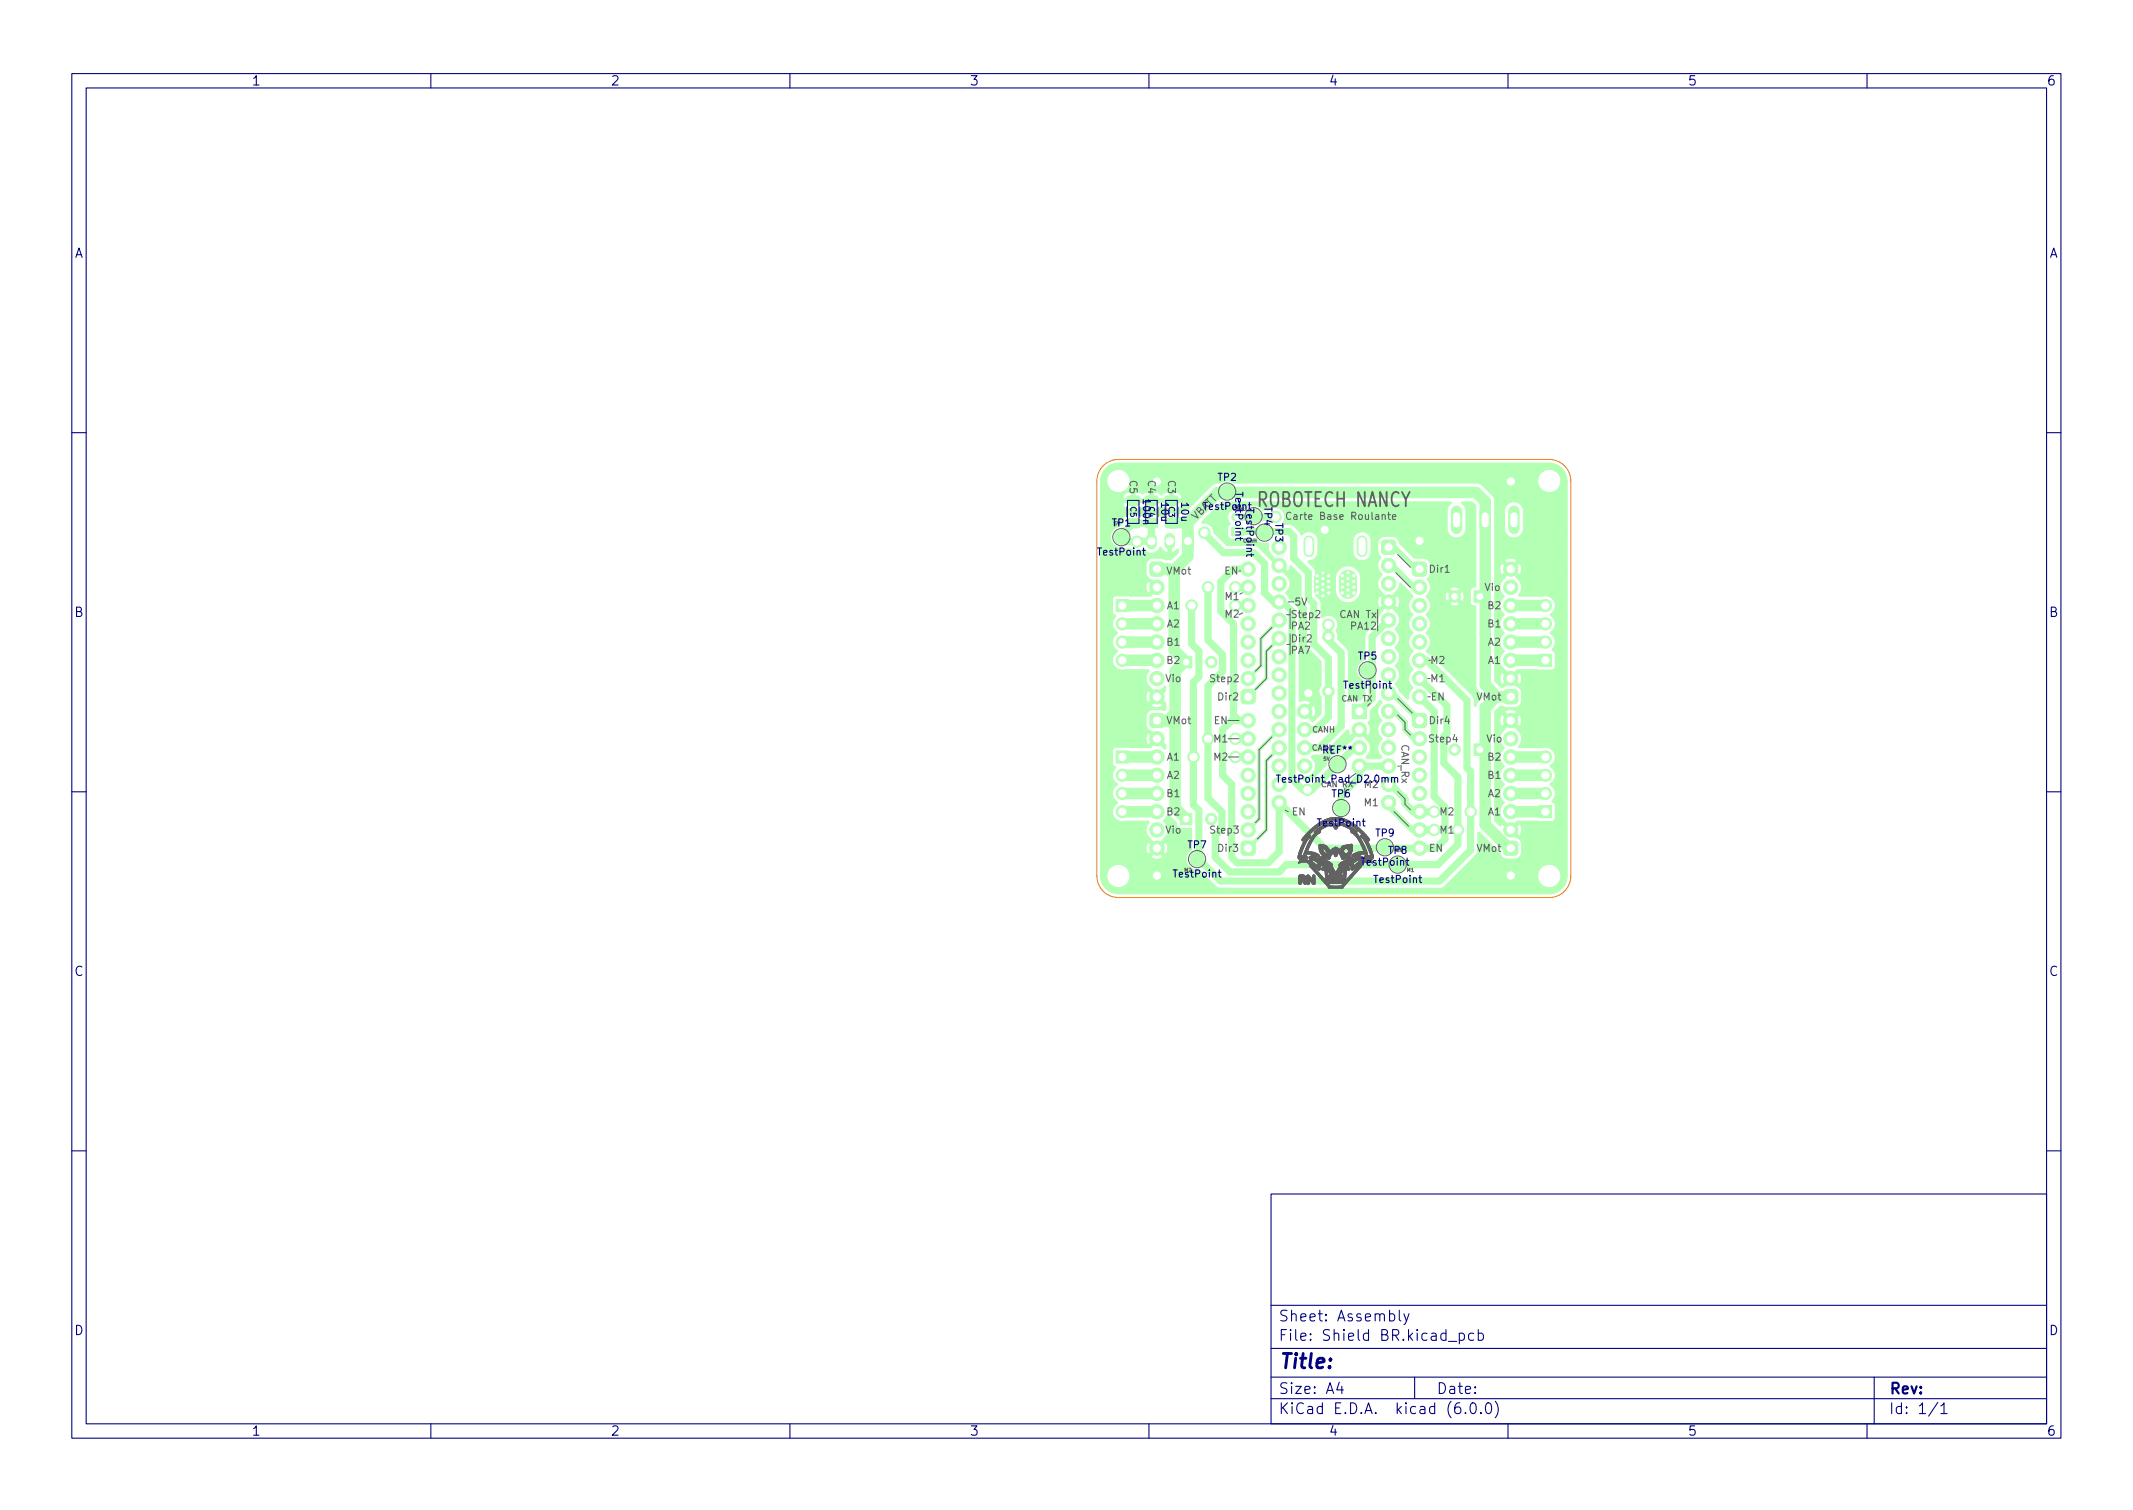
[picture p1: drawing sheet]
<svg xmlns="http://www.w3.org/2000/svg" width="297mm" height="210mm" viewBox="0 0 297 210" stroke-linecap="round" stroke-linejoin="round" font-family="sans-serif">
<defs><g id="words">
<text font-size="2.8" fill="#626262" x="175.1" y="70.6">ROBOTECH NANCY</text>
<text font-size="2.8" fill="#000080" x="178" y="190.6">Title:</text>
<g font-size="2.1" fill="#000080">
<text x="178" y="184">Sheet: Assembly</text>
<text x="178" y="186.7">File: Shield BR.kicad_pcb</text>
<text x="178" y="196.9">KiCad E.D.A. kicad (6.0.0)</text>
<text x="178" y="194.1">Size: A4</text>
<text x="200" y="194.1">Date:</text>
<text x="263" y="194.1">Rev:</text>
<text x="263" y="196.9">Id: 1/1</text>
</g>
<g font-size="1.8" fill="#000080">
<text x="35" y="11.9">1</text>
<text x="85" y="11.9">2</text>
<text x="135" y="11.9">3</text>
<text x="185" y="11.9">4</text>
<text x="235" y="11.9">5</text>
<text x="285" y="11.9">6</text>
<text x="10.3" y="35.9">A</text>
<text x="285.3" y="35.9">A</text>
<text x="10.3" y="85.9">B</text>
<text x="285.3" y="85.9">B</text>
<text x="10.3" y="135.9">C</text>
<text x="285.3" y="135.9">C</text>
<text x="10.3" y="185.9">D</text>
<text x="285.3" y="185.9">D</text>
<text x="35" y="199.9">1</text>
<text x="85" y="199.9">2</text>
<text x="135" y="199.9">3</text>
<text x="185" y="199.9">4</text>
<text x="235" y="199.9">5</text>
<text x="285" y="199.9">6</text>
</g>
<g font-size="1.4" fill="#626262">
<text x="157.3" y="66.9" transform="rotate(90 157.3 66.9)">C5</text>
<text x="159.9" y="66.9" transform="rotate(90 159.9 66.9)">C4</text>
<text x="162.6" y="66.9" transform="rotate(90 162.6 66.9)">C3</text>
<text x="166.4" y="72.6" transform="rotate(-45 166.4 72.6)">VBATT</text>
<text x="180" y="72.4">Carte Base Roulante</text>
<text x="162.5" y="80">VMot</text>
<text x="170.5" y="80">EN</text>
<text x="170.6" y="83.6">M1</text>
<text x="199.1" y="79.7">Dir1</text>
<text x="206.8" y="82.3">Vio</text>
<text x="162.5" y="89.9">B1</text>
<text x="162.5" y="84.8">A1</text>
<text x="162.5" y="87.4">A2</text>
<text x="170.6" y="86">M2</text>
<text x="179.7" y="89.4">Dir2</text>
<text x="179.7" y="86">Step2</text>
<text x="179.7" y="87.7">PA2</text>
<text x="180.2" y="84.3">5V</text>
<text x="186.8" y="86">CAN Tx</text>
<text x="188.4" y="87.7">PA12</text>
<text x="207.2" y="89.9">A2</text>
<text x="207.2" y="87.4">B1</text>
<text x="207.2" y="84.8">B2</text>
<text x="162.3" y="95">Vio</text>
<text x="162.5" y="92.4">B2</text>
<text x="168.6" y="95">Step2</text>
<text x="179.7" y="91">PA7</text>
<text x="199.3" y="92.4">M2</text>
<text x="199.3" y="95">M1</text>
<text x="207.2" y="92.4">A1</text>
<text x="162.5" y="100.8">VMot</text>
<text x="169" y="100.8">EN</text>
<text x="169.7" y="97.5">Dir2</text>
<text x="199.1" y="100.8">Dir4</text>
<text x="199.3" y="97.5">EN</text>
<text x="205.6" y="97.5">VMot</text>
<text x="162.5" y="105.9">A1</text>
<text x="169" y="105.9">M2</text>
<text x="169" y="103.4">M1</text>
<text x="195.2" y="103.6" transform="rotate(90 195.2 103.6)">CAN_Rx</text>
<text x="199.1" y="103.4">Step4</text>
<text x="207" y="103.4">Vio</text>
<text x="207.2" y="105.9">B2</text>
<text x="162.5" y="111">B1</text>
<text x="162.5" y="108.4">A2</text>
<text x="162.5" y="113.5">B2</text>
<text x="180" y="113.5">EN</text>
<text x="190.2" y="112.3">M1</text>
<text x="200.5" y="113.5">M2</text>
<text x="207.2" y="111">A2</text>
<text x="207.2" y="108.4">B1</text>
<text x="207.2" y="113.5">A1</text>
<text x="162.3" y="116.1">Vio</text>
<text x="168.6" y="116.1">Step3</text>
<text x="169.7" y="118.6">Dir3</text>
<text x="199" y="118.6">EN</text>
<text x="200.5" y="116.1">M1</text>
<text x="205.6" y="118.6">VMot</text>
</g>
<g font-size="1.4" fill="#000080">
<text x="159.2" y="69.7" transform="rotate(90 159.2 69.7)">100n</text>
<text x="161.7" y="70.1" transform="rotate(90 161.7 70.1)">10u</text>
<text x="164.5" y="70.1" transform="rotate(90 164.5 70.1)">10u</text>
<text x="167.7" y="71">TestPoint</text>
<text x="169.6" y="66.9">TP2</text>
<text x="172" y="68.7" transform="rotate(90 172 68.7)">TestPoint</text>
<text x="173.5" y="71" transform="rotate(90 173.5 71)">TestPoint</text>
<text x="176.1" y="70.6" transform="rotate(90 176.1 70.6)">TP4</text>
<text x="153" y="77.3">TestPoint</text>
<text x="154.9" y="73.3">TP1</text>
<text x="177.6" y="72.9" transform="rotate(90 177.6 72.9)">TP3</text>
<text x="187.3" y="95.9">TestPoint</text>
<text x="189.2" y="91.8">TP5</text>
<text x="184.3" y="104.9">REF**</text>
<text x="178.3" y="109">TestPoint_Pad_D2.0mm</text>
<text x="185.5" y="111">TP6</text>
<text x="190.2" y="109.7">M2</text>
<text x="165.4" y="118.1">TP7</text>
<text x="183.6" y="115.1">TestPoint</text>
<text x="191.6" y="116.5">TP9</text>
<text x="193.4" y="118.9">TP8</text>
<text x="163.5" y="122.2">TestPoint</text>
<text x="189.7" y="120.5">TestPoint</text>
<text x="191.5" y="122.9">TestPoint</text>
</g>
<g font-size="1.1" fill="#000080">
<text x="157.4" y="70.6" transform="rotate(90 157.4 70.6)">C5</text>
<text x="160" y="70.6" transform="rotate(90 160 70.6)">C4</text>
<text x="162.7" y="70.6" transform="rotate(90 162.7 70.6)">C3</text>
<text x="182.7" y="104.5">CANL</text>
<text x="184.3" y="109.6">CAN RX</text>
</g>
<g font-size="1.1" fill="#626262">
<text x="182.8" y="102">CANH</text>
<text x="187.1" y="97.7">CAN TX</text>
</g>
<g font-size=".7" fill="#000080">
<text x="171.7" y="71.1">CanL</text>
<text x="173.2" y="75.6">CanH</text>
</g>
<g font-size=".7" fill="#626262">
<text x="155.1" y="73.1">5V</text>
<text x="184.3" y="105.9">5V</text>
<text x="194.4" y="118.6">EN</text>
<text x="164.9" y="121.4">M2</text>
<text x="195.9" y="121.4">M1</text>
</g>
</g></defs>
<g fill="#b3ffb3" stroke="#b3ffb3" stroke-width=".14">
<path d="M164.4 91.4h1.6v1.6h-1.6z"/>
<path d="M164.4 113.2h1.6v1.6h-1.6z"/>
<path d="M205.3 103.6h1.6v1.6h-1.6z"/>
<path d="M205.3 82.3h1.6v1.6h-1.6z"/>
<path d="M192.5 75.3l.4-.1h1l.3 .1 .2 .4v1l-.2 .3-.3 .2h-1l-.4-.2-.1-.3v-1z"/>
<path d="M214.4 91.1h1.7v1.7h-1.7z"/>
<path d="M155.4 83.5h1.7v1.7h-1.7z"/>
<path d="M155.4 104.6h1.7v1.7h-1.7z"/>
<path d="M214.4 112.2h1.7v1.7h-1.7z"/>
<path d="M209.5 96.2l.4-.2h1l.3 .2 .2 .3v1l-.2 .4-.3 .1h-1l-.4-.1-.1-.4v-1z"/>
<path d="M196.8 78.4l.4-.2h1l.3 .2 .2 .3v1l-.2 .4-.3 .1h-1l-.4-.1-.1-.4v-1z"/>
<path d="M160.3 78.4l.3-.2h1l.4 .2 .1 .3v1l-.1 .4-.4 .1h-1l-.3-.1-.2-.4v-1z"/>
<path d="M173 96.2l.3-.2h1l.4 .2 .1 .3v1l-.1 .4-.4 .1h-1l-.3-.1-.2-.4v-1z"/>
<path d="M160.3 99.5l.3-.2h1l.4 .2 .1 .3v1l-.1 .4-.4 .1h-1l-.3-.1-.2-.4v-1z"/>
<path d="M173 117.3l.3-.2h1l.4 .2 .1 .3v1l-.1 .4-.4 .1h-1l-.3-.1-.2-.4v-1z"/>
<path d="M209.5 117.3l.4-.2h1l.3 .2 .2 .3v1l-.2 .4-.3 .1h-1l-.4-.1-.1-.4v-1z"/>
<path d="M196.8 99.5l.4-.2h1l.3 .2 .2 .3v1l-.2 .4-.3 .1h-1l-.4-.1-.1-.4v-1z"/>
<path d="M164.7 74.2h1.5v2.3h-1.5z"/>
<path d="M171.5 73.5l1.6-.1 .1 .3v.8l-.2 .1h-1.4l-.1-.2z"/>
<path d="M188.3 98.1h2v2h-2z"/>
<path d="M159.5 72.3l.2-.1 1.5 .1 .1 .1-.1 1-.2 .1-1.5-.1v-.1z"/>
<path d="M159.5 69.1h.2h1.5l.1 .2-.1 1-.2 .1-1.5-.1v-.2z"/>
<path d="M157 72.3l.2-.1 1.4 .1 .1 .1-.1 1-.1 .1-1.5-.1-.1-.1z"/>
<path d="M157 69.1h.2h1.4l.1 .2-.1 1-.1 .1-1.5-.1-.1-.2z"/>
<path d="M162.3 72.3l.2-.1 1.5 .1v.1v1l-.2 .1-1.5-.1-.1-.1z"/>
<path d="M162.3 69.1h.2h1.5v.2v1l-.2 .1-1.5-.1-.1-.2z"/>
<path d="M153.9 65.3a2.48 2.48 0 0 1 1.9-.8h60a2.48 2.48 0 0 1 2.4 2.5h-.8l-.1-.3a1.61 1.61 0 0 0-2.5-1 1.61 1.61 0 0 0 .2 2.7 1.61 1.61 0 0 0 2.4-1.4h.8v6.6h-6.1v-2.5a1.31 1.31 0 0 0-1.3-1.2 1.31 1.31 0 0 0-1.3 1.2l.1 2.9a1.31 1.31 0 0 0 1.4 .9 1.31 1.31 0 0 0 1.1-1.3h6.1v4.4h-7a1.46 1.46 0 0 0-1.7 0l.9 .9 .9-.9h6.9v1.2h-6.3l-.1-.4-.2-.4-.8 .8h-.8l-.8-.8a1.43 1.43 0 0 0 0 1.7l.8-.9h.8l.8 .9 .2-.4 .1-.5h6.3v10.2h-1.6a1.83 1.83 0 0 0-.7-1.3 1.45 1.45 0 0 0 .2-2.3l-.2-.1a.14 .14 0 0 1 0-.1 .14 .14 0 0 1 .1-.2 1.36 1.36 0 0 0 .4-1.7 1.36 1.36 0 0 0-1.5-.7h-3.3l-.1-.1a1.65 1.65 0 0 0-.3-2.4l-.8-.9-.9 .9a1.62 1.62 0 0 0 0 2.5 1.68 1.68 0 0 0-.3 2.2l.3 .4a1.56 1.56 0 0 0 0 2.5 1.68 1.68 0 0 0-.3 2.2l.3 .4a1.62 1.62 0 0 0 0 2.6l.9 .8 .9-.8 5-.1 .3-.4v-1.8l-.3-.4a.16 .16 0 0 1-.2 0 .16 .16 0 0 1 .1-.2l.3-.6 .1-.4h1.6v5.1h-6.3l-.1-.5-.2-.4-.8 .9h-.8l-.8-.9a1.45 1.45 0 0 0 0 1.7l.8-.8h.8l.8 .9 .2-.4 .1-.5h6.3v4.6h-6.9a1.45 1.45 0 0 0-1.8 0l.9 .9 .9-.9h6.9v1.2h-6.3l-.1-.4-.2-.4-.8 .8h-.8l-.8-.8a1.43 1.43 0 0 0 0 1.7l.8-.9h.8l.8 .9 .2-.4 .1-.5h6.3v10.2h-1.6l-.2-.7-.5-.5v-.1a1.43 1.43 0 0 0 0-2.5 1.43 1.43 0 0 0 0-2.5l-.6-.2-3.7 .1-.1-.1a1.56 1.56 0 0 0 0-2.2l-1.1-1.1-.9 1a1.53 1.53 0 0 0 0 2.4 1.68 1.68 0 0 0-.3 2.2l.3 .4a1.56 1.56 0 0 0 0 2.5 1.68 1.68 0 0 0-.3 2.2l.3 .4a1.61 1.61 0 0 0 0 2.5l.9 .9 .9-.9h5l.3-.3v-1.9l-.2-.3-.3-.2 .1-.1a1.43 1.43 0 0 0 .4-1h1.6v5.1h-6.3l-.1-.5-.2-.4-.8 .9 .8 .8 .2-.4 .1-.4h6.3v3.1h-6.3v-1.2l-.2-.5-.6-.4-1.9-1.9-.3 .3-.8-.8v-15.1l.9-.8 .8 .2h1.2a1.01 1.01 0 0 0 .9-.9v-1.2l-.1-.4-1.4-1.1-.7 .6-.6 .2-1-.9v-25.1l-.3-.7-1.6-1.6-.5-.1h-33.8l-.5-.3-.5-.1-13.5 .1a1.61 1.61 0 0 0-2.4-1.5 1.61 1.61 0 0 0-.2 2.8 1.61 1.61 0 0 0 2.5-1.1l.1-.2h13.2l-.6 .2-.7 .1-.4 .2-2 1.9h-2.3l-.2-.6-.5-.2-.5-.1v.9h-.5v-.8h-.6l-.4 .2a.16 .16 0 0 1-.2 .2 .16 .16 0 0 1-.1-.2l-.4-.2-.6-.1v.9h-.5v-.8h-.6l-.4 .2-.5-.2-.5-.1v.9h-.5v-.8l-.5-.1a.77 .77 0 0 0-.7 1l10.5-.1-.7 .8h-1.6l-.1-.2h-1.1v.9h-.5v-.9h-2.3v.9h-.5v-.9h-2v.9h-.5v-.9h-1.2a.77 .77 0 0 0 .7 .9h1.5l.5-.3 .5 .3h1.5l.2-.1 .4-.3 .6 .4h1.5l.6-.3 .2-.4h1.6l-1.4 1.3h-1.8l-.8 .2-.4 .4-.6-.4h-1.7a.75 .75 0 0 1-.9 0h-1.6a.75 .75 0 0 0-.6 .7v.5l-.5 .4-.4 .2a1.53 1.53 0 0 0-.8 1.7 1.53 1.53 0 0 0 1.6 1.1l1.2 .2a1.51 1.51 0 0 0 1.8-.1 1.3 1.3 0 0 0 2.3-.2h.1l.5 .6 .4 .2v-1.8l.5-.1v1.9l.4-.1 .5-.4h.1v.4l-1 1.1-.8-.1-.6-.2h-1.2a1.01 1.01 0 0 0-.9 .9v1.2a1.05 1.05 0 0 0 .8 1l1 1h-.7l-.8-.9a1.43 1.43 0 0 0 0 1.7l.8-.8h.7l-1.2 1.2h-5l-.3 .4v1.8l.2 .3 .3 .2v.2a1.45 1.45 0 0 0 .2 2.2 1.49 1.49 0 0 0 0 2.6 1.4 1.4 0 0 0-.6 1.7 1.4 1.4 0 0 0 1.7 .9h3.2l.1 .1a1.55 1.55 0 0 0 0 2.1l1.1 1.2 1.1-1.1 .1 .1v.4l-.8 .9h-.8l-.8-.8a1.43 1.43 0 0 0 0 1.7l.8-.9h.8l.8 .9v.4h-.3l-.9-.9-.9 .8a1.46 1.46 0 0 0 1.8 .1h.3v.4l-.2 .2-.4-.1h-1.2a1.01 1.01 0 0 0-.9 .9v1.2l.1 .4 .3 .3 .4 .2 1.1 1.1h-.8l-.8-.9a1.45 1.45 0 0 0 0 1.7l.8-.8h.8l.8 .8v.5v.1h-.2l-1-1.1-.9 .9h-5l-.3 .3v1.9l.2 .3 .3 .2v.2a1.45 1.45 0 0 0 .2 2.2 1.49 1.49 0 0 0 0 2.5 1.41 1.41 0 0 0-.6 1.7 1.41 1.41 0 0 0 1.5 1l3.4-.1 .1 .2a1.55 1.55 0 0 0 0 2.1l1.1 1.1 1.1-1.1a1.54 1.54 0 0 0-.2-2.3l.6-.8 .1-.1 1.1 1.1a.7 .7 0 0 0 .5 .8l1.6 .1v2.7h-3.3v-.5l-.3-.4-.8 .9h-.8l-.8-.9a1.45 1.45 0 0 0 0 1.8l.8-.9h.8l.8 .9 .2-.4 .1-.5h3.3v.2l-.4 .4-.3 .6h-3.2l-.9-.8-.9 .8a1.46 1.46 0 0 0 1.8 0l3.2 .1a1.51 1.51 0 0 0 1.7 1.7l1 .9h-10.5l-.1-.3a1.61 1.61 0 0 0-2.5-1 1.61 1.61 0 0 0 .2 2.7 1.61 1.61 0 0 0 2.4-1.4h10.5l1.5 1.5 .6 .2h30.7l.5-.3 4.4-4.5 .2-.6v-2.3l.2-.2 2.9 2.9 .3 .7 .6 .2h1.2a1.01 1.01 0 0 0 .9-.9h6.3v3.3h-.8a1.61 1.61 0 0 0-2.4-1.5 1.61 1.61 0 0 0-.2 2.8 1.61 1.61 0 0 0 2.5-1.1l.1-.2h.8a2.49 2.49 0 0 1-2.5 2.5h-60a2.49 2.49 0 0 1-2.4-2.6v-54.9l.1-.9z"/>
<path d="M182.6 105.3l.3-.2h1l.4-.1 3.3-3.3a.14 .14 0 0 1 .1-.1 .14 .14 0 0 1 .1 .2l.3 .7 1.2-1.2 1.2 1.2a1.52 1.52 0 0 0 0-1.9l.3-.4v-1.2l1.2-1.3a.15 .15 0 0 1 .1-.2 .15 .15 0 0 1 .2 .1l.2 .1a1.68 1.68 0 0 0-.4 2.2l.4 .5a1.56 1.56 0 0 0 0 2.4l-.1 .2a1.51 1.51 0 0 0-.3 2l.4 .4-.3 .3h-1.7l-.3-.3 .2-.2a1.51 1.51 0 0 0 .4-1.5l-.3-.5-1.2-1.2-3 2.9a1.51 1.51 0 0 0-1.6 1.5l-2.2 2.3h-.9l-.4-.3v-.2a1.59 1.59 0 0 0 1.9-2l-.5-.8z"/>
<path d="M167.4 72.7l2.8-2.8 .7 .1 .5-.1h30.6l.1 .2-.4 .4-.2 .6v2.5l.2 .6a1.31 1.31 0 0 0 1.4 .7 1.31 1.31 0 0 0 1-1.2v-2.7l-.1-.5-.5-.5 1.5-.1 .5 .5v11.2l-.6 .4h-1.6a1.24 1.24 0 0 0-1.4 0l.7 .7 .7-.7h1.6l-.1 1.1h-.9l-.2-.8-.8 .8h-.7l-.7-.8a1.26 1.26 0 0 0 0 1.5l.7-.7h.7l.8 .7 .2-.7h.9v1h-1.5l-.7-.7-.7 .7a1.22 1.22 0 0 0 1.4 .1l1.5-.1 .7 .4v11l.3 .6 .7 .9-.7 .7-.2 .5a.13 .13 0 0 1-.1 .2 .14 .14 0 0 1-.2-.2v-.9l-.3-.5-5.6-5.6-.6-.3-.2-.3a1.56 1.56 0 0 0 0-2.4 1.68 1.68 0 0 0 .3-2.2l-.3-.4a1.56 1.56 0 0 0 0-2.5 1.68 1.68 0 0 0 .3-2.2l-.1-.3 .4-.6v-1.4a1.02 1.02 0 0 0-.9-.9h-1.4l-2-2a1.05 1.05 0 0 0-.9-1h-1.2a1.01 1.01 0 0 0-.9 .9v1.3h-1v-1.7a1.26 1.26 0 0 0-1.2-1.1 1.26 1.26 0 0 0-1.3 1.2v1.6a1.26 1.26 0 0 0 1.3 1.2 1.26 1.26 0 0 0 1.2-1.2h1l.1 .3 .3 .3a1.79 1.79 0 0 0-.3 1.9l.5 .6a1.68 1.68 0 0 0-.4 2.2h.1h-2.7v-1.8a1.76 1.76 0 0 0-1.8-1.6 1.76 1.76 0 0 0-1.7 1.7v1.8a1.76 1.76 0 0 0 1.7 1.6 1.76 1.76 0 0 0 1.8-1.7h2.7l1.2 1.2 .8-.9a2.07 2.07 0 0 0 .8-1.3h.1l1.7 1.8-.5 .8h-1.4l-.1-.4-.2-.5-.9 .9h-.7l-.9-.9a1.45 1.45 0 0 0 .1 1.8l.8-.9h.7l.9 .9 .2-.4 .1-.5 1.3 .1a1.57 1.57 0 0 0 .6 1.7 1.68 1.68 0 0 0-.3 2.1l.3 .5a1.56 1.56 0 0 0 0 2.4 1.68 1.68 0 0 0-.3 2.2l.3 .4a1.68 1.68 0 0 0-.3 2.2l.3 .4a1.6 1.6 0 0 0-.6 1.4l-.1 .2-.1-.1-1.1-1.1-.6-1a1.56 1.56 0 0 0 0-2.5 1.68 1.68 0 0 0 .3-2.2l-.3-.3 .1-.2a1.54 1.54 0 0 0-.1-2.3 1.69 1.69 0 0 0 .4-2.1l-1.3-1.4-1.3 1.3-.2 .4-.1 .6-1.7 1.8v3.5l-.1 .1a1.54 1.54 0 0 0-1.1 1.5 1.54 1.54 0 0 0 1.2 1.4l-.1 2.1-.6 .6h-1.1l-.5 .2v-.1v-6.9l-.3-.5-1.2-1.2v-.6l-.3-.6a1.36 1.36 0 0 0-.1-1.8 1.36 1.36 0 0 0-1.9 0l-.1-2.1-.1-.4-.6-.7v-3.3l-.2-.3-.8-.9v-.2a1.31 1.31 0 0 0 1.3-1.2v-1.7a1.31 1.31 0 0 0-.9-1.1 1.31 1.31 0 0 0-1.4 .4l-.3-.6-.8-.7-.4-.2h-1l-.1-.1a1.33 1.33 0 0 0 0-1.8 1.33 1.33 0 0 0-1.8-.1h-1a1.6 1.6 0 0 0-2.5 0l-1.4-.1a1.14 1.14 0 0 0-.9 .8 1.14 1.14 0 0 0 .3 1.2l-.3 .6-.1 .9 .2 .4 .3 .3h1.6l.4-.1h1.4a1.8 1.8 0 0 0 1.8 .6 1.92 1.92 0 0 0 .7 1.9l2.1 2.1 .3-.8h.1l1.4 1.4v3.3l.2 .4 .5 .6 .1 5.4 .2 .5 1.8 1.7v3.4a1.38 1.38 0 0 0 0 1.6v2h-.8l-.1-.5-.2-.4-.8 .9 .8 .8 .2-.4 .1-.4h.8l-.1 .3-1.1 1.1-1.4-1.4 1.2-1.3a1.67 1.67 0 0 0-1.6-.1l-.1-.1v-12.7l-.2-.4-1.1-1.2-.6-.8a1.61 1.61 0 0 0 0-2.5l-3.9-3.9-.5-.2h-3.8l-1.7-1.7-.2-.7a1.41 1.41 0 0 0-1.5-.7z"/>
<circle cx="186.3" cy="106.4" r="1"/>
<circle cx="192.9" cy="118" r="1"/>
<circle cx="194.6" cy="120.4" r="1"/>
<circle cx="166.7" cy="119.6" r="1"/>
<circle cx="186.8" cy="112.5" r="1"/>
<circle cx="190.4" cy="93.3" r="1"/>
<circle cx="168.7" cy="92.2" r=".8"/>
<circle cx="168.7" cy="114" r=".8"/>
<circle cx="202.6" cy="104.4" r=".8"/>
<circle cx="202.6" cy="83.1" r=".8"/>
<circle cx="193.4" cy="78.7" r="1"/>
<circle cx="193.4" cy="81.3" r="1"/>
<circle cx="193.4" cy="83.8" r="1"/>
<circle cx="193.4" cy="86.4" r="1"/>
<circle cx="193.4" cy="88.9" r="1"/>
<circle cx="193.4" cy="91.4" r="1"/>
<circle cx="193.4" cy="94" r="1"/>
<circle cx="193.4" cy="96.5" r="1"/>
<circle cx="193.4" cy="99.1" r="1"/>
<circle cx="193.4" cy="101.6" r="1"/>
<circle cx="193.4" cy="104.1" r="1"/>
<circle cx="193.4" cy="106.7" r="1"/>
<circle cx="193.4" cy="109.2" r="1"/>
<circle cx="193.4" cy="111.8" r="1"/>
<circle cx="178.1" cy="76.2" r="1"/>
<circle cx="178.1" cy="78.7" r="1"/>
<circle cx="178.1" cy="81.3" r="1"/>
<circle cx="178.1" cy="83.8" r="1"/>
<circle cx="178.1" cy="86.4" r="1"/>
<circle cx="178.1" cy="88.9" r="1"/>
<circle cx="178.1" cy="91.4" r="1"/>
<circle cx="178.1" cy="94" r="1"/>
<circle cx="178.1" cy="96.5" r="1"/>
<circle cx="178.1" cy="99.1" r="1"/>
<circle cx="178.1" cy="101.6" r="1"/>
<circle cx="178.1" cy="104.1" r="1"/>
<circle cx="178.1" cy="106.7" r="1"/>
<circle cx="178.1" cy="109.2" r="1"/>
<circle cx="178.1" cy="111.8" r="1"/>
<circle cx="215.2" cy="89.4" r=".85"/>
<circle cx="215.2" cy="86.9" r=".85"/>
<circle cx="215.2" cy="84.3" r=".85"/>
<circle cx="156.3" cy="86.9" r=".85"/>
<circle cx="156.3" cy="89.4" r=".85"/>
<circle cx="156.3" cy="91.9" r=".85"/>
<circle cx="156.3" cy="107.9" r=".85"/>
<circle cx="156.3" cy="110.5" r=".85"/>
<circle cx="156.3" cy="113" r=".85"/>
<circle cx="215.2" cy="110.5" r=".85"/>
<circle cx="215.2" cy="107.9" r=".85"/>
<circle cx="215.2" cy="105.4" r=".85"/>
<circle cx="210.4" cy="79.2" r="1"/>
<circle cx="210.4" cy="81.8" r="1"/>
<circle cx="210.4" cy="84.3" r="1"/>
<circle cx="210.4" cy="86.9" r="1"/>
<circle cx="210.4" cy="89.4" r="1"/>
<circle cx="210.4" cy="91.9" r="1"/>
<circle cx="210.4" cy="94.5" r="1"/>
<circle cx="197.7" cy="81.8" r="1"/>
<circle cx="197.7" cy="84.3" r="1"/>
<circle cx="197.7" cy="86.9" r="1"/>
<circle cx="197.7" cy="89.4" r="1"/>
<circle cx="197.7" cy="91.9" r="1"/>
<circle cx="197.7" cy="94.5" r="1"/>
<circle cx="197.7" cy="97" r="1"/>
<circle cx="161.1" cy="97" r="1"/>
<circle cx="161.1" cy="94.5" r="1"/>
<circle cx="161.1" cy="91.9" r="1"/>
<circle cx="161.1" cy="89.4" r="1"/>
<circle cx="161.1" cy="86.9" r="1"/>
<circle cx="161.1" cy="84.3" r="1"/>
<circle cx="161.1" cy="81.8" r="1"/>
<circle cx="173.8" cy="94.5" r="1"/>
<circle cx="173.8" cy="91.9" r="1"/>
<circle cx="173.8" cy="89.4" r="1"/>
<circle cx="173.8" cy="86.9" r="1"/>
<circle cx="173.8" cy="84.3" r="1"/>
<circle cx="173.8" cy="81.8" r="1"/>
<circle cx="173.8" cy="79.2" r="1"/>
<circle cx="161.1" cy="118.1" r="1"/>
<circle cx="161.1" cy="115.6" r="1"/>
<circle cx="161.1" cy="113" r="1"/>
<circle cx="161.1" cy="110.5" r="1"/>
<circle cx="161.1" cy="107.9" r="1"/>
<circle cx="161.1" cy="105.4" r="1"/>
<circle cx="161.1" cy="102.9" r="1"/>
<circle cx="173.8" cy="115.6" r="1"/>
<circle cx="173.8" cy="113" r="1"/>
<circle cx="173.8" cy="110.5" r="1"/>
<circle cx="173.8" cy="107.9" r="1"/>
<circle cx="173.8" cy="105.4" r="1"/>
<circle cx="173.8" cy="102.9" r="1"/>
<circle cx="173.8" cy="100.3" r="1"/>
<circle cx="210.4" cy="100.3" r="1"/>
<circle cx="210.4" cy="102.9" r="1"/>
<circle cx="210.4" cy="105.4" r="1"/>
<circle cx="210.4" cy="107.9" r="1"/>
<circle cx="210.4" cy="110.5" r="1"/>
<circle cx="210.4" cy="113" r="1"/>
<circle cx="210.4" cy="115.6" r="1"/>
<circle cx="197.7" cy="102.9" r="1"/>
<circle cx="197.7" cy="105.4" r="1"/>
<circle cx="197.7" cy="107.9" r="1"/>
<circle cx="197.7" cy="110.5" r="1"/>
<circle cx="197.7" cy="113" r="1"/>
<circle cx="197.7" cy="115.6" r="1"/>
<circle cx="197.7" cy="118.1" r="1"/>
<circle cx="185" cy="88.6" r=".8"/>
<circle cx="185" cy="96.3" r=".8"/>
<circle cx="189.3" cy="101.6" r="1"/>
<circle cx="189.3" cy="104.1" r="1"/>
<circle cx="189.3" cy="106.7" r="1"/>
<circle cx="181.7" cy="106.7" r="1"/>
<circle cx="181.7" cy="104.1" r="1"/>
<circle cx="181.7" cy="101.6" r="1"/>
<circle cx="181.7" cy="99.1" r="1"/>
<circle cx="170.9" cy="68.4" r="1"/>
<circle cx="156.2" cy="74.8" r="1"/>
<circle cx="176.1" cy="74.2" r="1"/>
<circle cx="174.6" cy="71.9" r="1"/>
<circle cx="182.2" cy="96.5" r=".8"/>
<circle cx="184.5" cy="73.8" r=".8"/>
<circle cx="197.7" cy="75.3" r=".8"/>
<circle cx="185" cy="87" r=".8"/>
<circle cx="210.4" cy="67.1" r=".8"/>
<circle cx="161.1" cy="67.1" r=".8"/>
<circle cx="210.4" cy="121.9" r=".8"/>
<circle cx="161.1" cy="121.9" r=".8"/>
<circle cx="185" cy="82.6" r=".2"/>
<circle cx="183.4" cy="81" r=".2"/>
<circle cx="183.4" cy="80.2" r=".2"/>
<circle cx="185" cy="81.8" r=".2"/>
<circle cx="184.2" cy="80.6" r=".2"/>
<circle cx="185" cy="81" r=".2"/>
<circle cx="184.2" cy="79.8" r=".2"/>
<circle cx="185" cy="80.2" r=".2"/>
<circle cx="183.4" cy="81.8" r=".2"/>
<circle cx="184.2" cy="82.2" r=".2"/>
<circle cx="183.4" cy="82.6" r=".2"/>
<circle cx="184.2" cy="83" r=".2"/>
<circle cx="184.2" cy="81.4" r=".2"/>
<circle cx="204.8" cy="113" r=".8"/>
<circle cx="166.2" cy="105.4" r=".8"/>
<circle cx="172" cy="105.4" r=".8"/>
<circle cx="172" cy="84.3" r=".8"/>
<circle cx="199.7" cy="113" r=".8"/>
<circle cx="165.9" cy="84.3" r=".8"/>
<circle cx="203" cy="115.6" r=".8"/>
<circle cx="199.7" cy="115.6" r=".8"/>
<circle cx="168.2" cy="81.8" r=".8"/>
<circle cx="172" cy="102.9" r=".8"/>
<circle cx="168.2" cy="102.9" r=".8"/>
<circle cx="172" cy="81.8" r=".8"/>
<circle cx="158.3" cy="75.4" r=".8"/>
<circle cx="167.7" cy="74.2" r=".8"/>
<circle cx="182.1" cy="110" r=".8"/>
<circle cx="186.9" cy="82.6" r=".2"/>
<circle cx="188.5" cy="81" r=".2"/>
<circle cx="188.5" cy="80.2" r=".2"/>
<circle cx="186.9" cy="81.8" r=".2"/>
<circle cx="187.7" cy="80.6" r=".2"/>
<circle cx="186.9" cy="81" r=".2"/>
<circle cx="187.7" cy="79.8" r=".2"/>
<circle cx="186.9" cy="80.2" r=".2"/>
<circle cx="188.5" cy="81.8" r=".2"/>
<circle cx="187.7" cy="82.2" r=".2"/>
<circle cx="188.5" cy="82.6" r=".2"/>
<circle cx="187.7" cy="83" r=".2"/>
<circle cx="187.7" cy="81.4" r=".2"/>
<circle cx="177.6" cy="72" r=".8"/>
</g>
<path d="M160.4 75v.8M162.9 75v.8M182.3 75.3v1.5M189.7 75.3v1.5" fill="none" stroke="#b3ffb3" stroke-width="1.5"/>
<g fill="none" stroke="#b3ffb3" stroke-width="1.6">
<path d="M161.1 79.2h1.7M165.4 72.8l4.2-4.2h36l1.2 1.2v25.6l1.7 1.6h1.9M165.4 72.8v4.7l-1.9 1.9M165.4 72.8h-2.2h-.1M202.8 71.2v2.4M210.8 71.2v2.4M156.3 84.3h4.8M156.3 86.9h4.8M156.3 89.4h4.8M156.3 91.9h4.8M163.5 80v10.5l1.7 1.7h-.3l-1.2 1.3v5.8l-1.1 1M208.4 97l-1.6 1.5v16.3l3.3 3.3h.3"/>
<path d="M210.4 84.3h4.8M210.4 86.9h4.8M210.4 89.4h4.8M210.4 91.9h4.8M156.3 105.4h4.8M156.3 110.5h4.8M156.3 113h4.8M156.3 107.9h4.8M161.1 100.3h1.8M163.7 101.1v11.4l1.5 1.5M210.4 105.4h4.8M210.4 110.5h4.8"/>
<path d="M210.4 113h4.8M210.4 107.9h4.8"/>
</g>
<g fill="none" stroke="#b3ffb3" stroke-width="1">
<path d="M157.8 72.8h2.6v2.6h-3.6l-.6-.6v-.3zM167.7 74.2v.1l2.7 2.7h4.2l1.5 1.5v4l1.3 1.3h1.2l1.3 1.3v23.4l1.5 1.5h1.3l5.8-5.9h.8M172.3 74h7.2l.7 .7v3l2 2.1v3.5l.8 .8v5.6l2 2v8.1l-1.8 1.8h-1.5M173.8 79.2h-2l-1.8 1.8v4.1l1.8 1.8v12.7l.7 .7M177.6 72h-5.3M165.9 84.3v5.4l1.1 1v3.5l-.8 .8v10.4M168.2 81.8v7.3l2.1 2.1v2.3l-2.1 2v15.6l2 2v2.3M172 84.3h1.8M172 81.8h1.8M185 87v2.1l1.8 1.8v10.2l-3.1 3h-2M193.4 86.4l-2.3 2.2v8.7l-1.8 1.8M197.7 94.5l3.8 3.8v3.8"/>
<path d="M197.7 91.9h1l5.6 5.6v9.4l.5 .5v11l-4.3 4.3h-30.5l-3-3.1v-6.8l-.8-.7v-6.7M197.7 97l2 2.1v11.8l1.5 1.5v4.5l-1.2 1.2h-15.5l-6.4-6.3v6.8l-1.5 1.5h-4.3l-.8-.7v-10.2l-1.2-1.3v-6.3l1.2-1.3h2.3M206.1 83.1h.2l.5 .5M166.2 105.4h.1M172 105.4h1.8M172 102.9h1.8M193.4 106.7h-4.1v1.5l-2.5 2.5v1.8M193.6 109.2l2.1 2v.7l1.1 1.1h2.9M197.7 115.6h2M201.1 102.5v3.7l1.9 2v9.4l-2.8 2.8h-21.1l-1 1h-6.8l-2.1-2v-3.1M206.1 104.4h.7"/>
</g>
<path d="M184.2 80.6v1.6M187.7 80.6v1.6" fill="none" stroke="#b3ffb3" stroke-width="2.5"/>
<path d="M193.4 76.2h.7l3.1 3h.5M193.4 78.7h.5l3 3.1h.8M193.4 99.1h.7l1.6 1.5v1l1.2 1.3h.8M193.4 96.5h.5l3.8 3.8M194.6 97.3h.1M193.4 111.8v.5l3.3 3.3h1" fill="none" stroke="#b3ffb3" stroke-width=".8"/>
<path d="M178.1 88.9l-1.7 1.8v3.8l-2.6 2.5M178.1 86.4l-2.5 2.5v3.8l-1.8 1.8M178.1 104.1l-1.7 1.8v9.7l-2.6 2.5M178.1 101.6l-2.8 2.8v9.6l-1.5 1.6" fill="none" stroke="#b3ffb3" stroke-width=".5"/>
<g fill="#fff" stroke="#fff" stroke-width=".14">
<circle cx="182.2" cy="96.5" r=".5"/>
<circle cx="184.5" cy="73.8" r=".5"/>
<circle cx="197.7" cy="75.3" r=".5"/>
<circle cx="185" cy="87" r=".5"/>
<circle cx="210.4" cy="67.1" r=".5"/>
<circle cx="161.1" cy="67.1" r=".5"/>
<circle cx="210.4" cy="121.9" r=".5"/>
<circle cx="161.1" cy="121.9" r=".5"/>
<circle cx="185" cy="82.6" r=".15"/>
<circle cx="183.4" cy="81" r=".15"/>
<circle cx="183.4" cy="80.2" r=".15"/>
<circle cx="185" cy="81.8" r=".15"/>
<circle cx="184.2" cy="80.6" r=".15"/>
<circle cx="185" cy="81" r=".15"/>
<circle cx="184.2" cy="79.8" r=".15"/>
<circle cx="185" cy="80.2" r=".15"/>
<circle cx="183.4" cy="81.8" r=".15"/>
<circle cx="184.2" cy="82.2" r=".15"/>
<circle cx="183.4" cy="82.6" r=".15"/>
<circle cx="184.2" cy="83" r=".15"/>
<circle cx="184.2" cy="81.4" r=".15"/>
<circle cx="204.8" cy="113" r=".5"/>
<circle cx="166.2" cy="105.4" r=".5"/>
<circle cx="172" cy="105.4" r=".5"/>
<circle cx="172" cy="84.3" r=".5"/>
<circle cx="199.7" cy="113" r=".5"/>
<circle cx="165.9" cy="84.3" r=".5"/>
<circle cx="203" cy="115.6" r=".5"/>
<circle cx="199.7" cy="115.6" r=".5"/>
<circle cx="168.2" cy="81.8" r=".5"/>
<circle cx="172" cy="102.9" r=".5"/>
<circle cx="168.2" cy="102.9" r=".5"/>
<circle cx="172" cy="81.8" r=".5"/>
<circle cx="158.3" cy="75.4" r=".5"/>
<circle cx="167.7" cy="74.2" r=".5"/>
<circle cx="182.1" cy="110" r=".5"/>
<circle cx="186.9" cy="82.6" r=".15"/>
<circle cx="188.5" cy="81" r=".15"/>
<circle cx="188.5" cy="80.2" r=".15"/>
<circle cx="186.9" cy="81.8" r=".15"/>
<circle cx="187.7" cy="80.6" r=".15"/>
<circle cx="186.9" cy="81" r=".15"/>
<circle cx="187.7" cy="79.8" r=".15"/>
<circle cx="186.9" cy="80.2" r=".15"/>
<circle cx="188.5" cy="81.8" r=".15"/>
<circle cx="187.7" cy="82.2" r=".15"/>
<circle cx="188.5" cy="82.6" r=".15"/>
<circle cx="187.7" cy="83" r=".15"/>
<circle cx="187.7" cy="81.4" r=".15"/>
<circle cx="177.6" cy="72" r=".5"/>
<circle cx="165.2" cy="92.2" r=".4"/>
<circle cx="168.7" cy="92.2" r=".4"/>
<circle cx="165.2" cy="114" r=".4"/>
<circle cx="168.7" cy="114" r=".4"/>
<circle cx="206.1" cy="104.4" r=".4"/>
<circle cx="202.6" cy="104.4" r=".4"/>
<circle cx="206.1" cy="83.1" r=".4"/>
<circle cx="202.6" cy="83.1" r=".4"/>
<circle cx="193.4" cy="76.2" r=".5"/>
<circle cx="193.4" cy="78.7" r=".5"/>
<circle cx="193.4" cy="81.3" r=".5"/>
<circle cx="193.4" cy="83.8" r=".5"/>
<circle cx="193.4" cy="86.4" r=".5"/>
<circle cx="193.4" cy="88.9" r=".5"/>
<circle cx="193.4" cy="91.4" r=".5"/>
<circle cx="193.4" cy="94" r=".5"/>
<circle cx="193.4" cy="96.5" r=".5"/>
<circle cx="193.4" cy="99.1" r=".5"/>
<circle cx="193.4" cy="101.6" r=".5"/>
<circle cx="193.4" cy="104.1" r=".5"/>
<circle cx="193.4" cy="106.7" r=".5"/>
<circle cx="193.4" cy="109.2" r=".5"/>
<circle cx="193.4" cy="111.8" r=".5"/>
<circle cx="178.1" cy="76.2" r=".5"/>
<circle cx="178.1" cy="78.7" r=".5"/>
<circle cx="178.1" cy="81.3" r=".5"/>
<circle cx="178.1" cy="83.8" r=".5"/>
<circle cx="178.1" cy="86.4" r=".5"/>
<circle cx="178.1" cy="88.9" r=".5"/>
<circle cx="178.1" cy="91.4" r=".5"/>
<circle cx="178.1" cy="94" r=".5"/>
<circle cx="178.1" cy="96.5" r=".5"/>
<circle cx="178.1" cy="99.1" r=".5"/>
<circle cx="178.1" cy="101.6" r=".5"/>
<circle cx="178.1" cy="104.1" r=".5"/>
<circle cx="178.1" cy="106.7" r=".5"/>
<circle cx="178.1" cy="109.2" r=".5"/>
<circle cx="178.1" cy="111.8" r=".5"/>
<circle cx="215.2" cy="91.9" r=".5"/>
<circle cx="215.2" cy="89.4" r=".5"/>
<circle cx="215.2" cy="86.9" r=".5"/>
<circle cx="215.2" cy="84.3" r=".5"/>
<circle cx="156.3" cy="84.3" r=".5"/>
<circle cx="156.3" cy="86.9" r=".5"/>
<circle cx="156.3" cy="89.4" r=".5"/>
<circle cx="156.3" cy="91.9" r=".5"/>
<circle cx="156.3" cy="105.4" r=".5"/>
<circle cx="156.3" cy="107.9" r=".5"/>
<circle cx="156.3" cy="110.5" r=".5"/>
<circle cx="156.3" cy="113" r=".5"/>
<circle cx="215.2" cy="113" r=".5"/>
<circle cx="215.2" cy="110.5" r=".5"/>
<circle cx="215.2" cy="107.9" r=".5"/>
<circle cx="215.2" cy="105.4" r=".5"/>
<circle cx="210.4" cy="79.2" r=".5"/>
<circle cx="210.4" cy="81.8" r=".5"/>
<circle cx="210.4" cy="84.3" r=".5"/>
<circle cx="210.4" cy="86.9" r=".5"/>
<circle cx="210.4" cy="89.4" r=".5"/>
<circle cx="210.4" cy="91.9" r=".5"/>
<circle cx="210.4" cy="94.5" r=".5"/>
<circle cx="210.4" cy="97" r=".5"/>
<circle cx="197.7" cy="79.2" r=".5"/>
<circle cx="197.7" cy="81.8" r=".5"/>
<circle cx="197.7" cy="84.3" r=".5"/>
<circle cx="197.7" cy="86.9" r=".5"/>
<circle cx="197.7" cy="89.4" r=".5"/>
<circle cx="197.7" cy="91.9" r=".5"/>
<circle cx="197.7" cy="94.5" r=".5"/>
<circle cx="197.7" cy="97" r=".5"/>
<circle cx="161.1" cy="97" r=".5"/>
<circle cx="161.1" cy="94.5" r=".5"/>
<circle cx="161.1" cy="91.9" r=".5"/>
<circle cx="161.1" cy="89.4" r=".5"/>
<circle cx="161.1" cy="86.9" r=".5"/>
<circle cx="161.1" cy="84.3" r=".5"/>
<circle cx="161.1" cy="81.8" r=".5"/>
<circle cx="161.1" cy="79.2" r=".5"/>
<circle cx="173.8" cy="97" r=".5"/>
<circle cx="173.8" cy="94.5" r=".5"/>
<circle cx="173.8" cy="91.9" r=".5"/>
<circle cx="173.8" cy="89.4" r=".5"/>
<circle cx="173.8" cy="86.9" r=".5"/>
<circle cx="173.8" cy="84.3" r=".5"/>
<circle cx="173.8" cy="81.8" r=".5"/>
<circle cx="173.8" cy="79.2" r=".5"/>
<circle cx="161.1" cy="118.1" r=".5"/>
<circle cx="161.1" cy="115.6" r=".5"/>
<circle cx="161.1" cy="113" r=".5"/>
<circle cx="161.1" cy="110.5" r=".5"/>
<circle cx="161.1" cy="107.9" r=".5"/>
<circle cx="161.1" cy="105.4" r=".5"/>
<circle cx="161.1" cy="102.9" r=".5"/>
<circle cx="161.1" cy="100.3" r=".5"/>
<circle cx="173.8" cy="118.1" r=".5"/>
<circle cx="173.8" cy="115.6" r=".5"/>
<circle cx="173.8" cy="113" r=".5"/>
<circle cx="173.8" cy="110.5" r=".5"/>
<circle cx="173.8" cy="107.9" r=".5"/>
<circle cx="173.8" cy="105.4" r=".5"/>
<circle cx="173.8" cy="102.9" r=".5"/>
<circle cx="173.8" cy="100.3" r=".5"/>
<circle cx="210.4" cy="100.3" r=".5"/>
<circle cx="210.4" cy="102.9" r=".5"/>
<circle cx="210.4" cy="105.4" r=".5"/>
<circle cx="210.4" cy="107.9" r=".5"/>
<circle cx="210.4" cy="110.5" r=".5"/>
<circle cx="210.4" cy="113" r=".5"/>
<circle cx="210.4" cy="115.6" r=".5"/>
<circle cx="210.4" cy="118.1" r=".5"/>
<circle cx="197.7" cy="100.3" r=".5"/>
<circle cx="197.7" cy="102.9" r=".5"/>
<circle cx="197.7" cy="105.4" r=".5"/>
<circle cx="197.7" cy="107.9" r=".5"/>
<circle cx="197.7" cy="110.5" r=".5"/>
<circle cx="197.7" cy="113" r=".5"/>
<circle cx="197.7" cy="115.6" r=".5"/>
<circle cx="197.7" cy="118.1" r=".5"/>
<circle cx="165.4" cy="75.4" r=".5"/>
<circle cx="162.9" cy="75.4" r=".5"/>
<circle cx="160.4" cy="75.4" r=".5"/>
<circle cx="215.8" cy="67" r="1.1"/>
<circle cx="155.8" cy="67" r="1.1"/>
<circle cx="155.8" cy="122" r="1.1"/>
<circle cx="215.8" cy="122" r="1.1"/>
<circle cx="185" cy="88.6" r=".4"/>
<circle cx="185" cy="96.3" r=".4"/>
<circle cx="189.3" cy="99.1" r=".5"/>
<circle cx="189.3" cy="101.6" r=".5"/>
<circle cx="189.3" cy="104.1" r=".5"/>
<circle cx="189.3" cy="106.7" r=".5"/>
<circle cx="181.7" cy="106.7" r=".5"/>
<circle cx="181.7" cy="104.1" r=".5"/>
<circle cx="181.7" cy="101.6" r=".5"/>
<circle cx="181.7" cy="99.1" r=".5"/>
</g>
<path d="M182.3 75.3v1.5M189.7 75.3v1.5M202.8 71.8v1.1M206.8 71.8v1.1M210.8 71.8v1.1" fill="none" stroke="#fff" stroke-width="1"/>
<g fill="none" stroke="#626262" stroke-width=".14">
<path d="M156.9 70.6v1.4M194.4 79.8l2 2M194.6 77.2l1.8 1.8M173 82.5l-.4 .2M173.1 85.3l-.6 .3M177.1 87.4l-1.5 1.5v3.8l-.8 .8M177.1 89.9l-.7 .8v3.8l-1.6 1.5M179.1 85.6h.6M179.2 89.7h.5M179.4 83.8h.8M179.7 84.8v2.7M179.7 88.3v2.9"/>
<path d="M190.8 97.9l-.4 .4M190.8 94.7v1.8M191.8 84.9v3M194.6 99.6l1.1 1v1l.7 .8M194.6 97.3l2.1 2M198.8 94.5h.4M198.8 97h.4M171 105.4h1.5M171 102.9h1.5M171 100.3h1.5M177.1 102.6l-1.8 1.8v9.6l-.5 .5M177.1 105.2l-.7 .7v9.7l-1.3 1.2"/>
<path d="M179 112.8l.4 .2M180.8 119.2v.1a.26 .26 0 0 0 .1 .3 .26 .26 0 0 0 .3 0M180.8 119.2h.3M181.1 119.2h.1M181.2 119.6l-.4 .6M181.2 119.5v.1M181.6 118.9h.1M181.6 118.9h.8l.6 .2M181.6 117.1h.1M181.6 117l-.5 1.2-.3 1M181.6 117h.1M181.6 117v.1"/>
<path d="M181.7 118.6l-.1 .3M181.7 118.6h.1M181.7 118.6h.4M181.9 119.1l-.8 .1M181.9 119.1h.1M181.9 119.1l.2 .4h-.4l-.1 .2h.4M182 119.7h.1M182 119.7l.4 .2M182.1 118.6a1.98 1.98 0 0 1 1.6 .5v.1M182.2 116.8l-.6 1.1-.5 1.3M182.2 116.8h.1M182.2 116.3h.1"/>
<path d="M182.3 119.3v.1M182.3 119.4h.1M182.3 116.3h-.1M182.3 116.3h.1M182.3 116.3h.1a.34 .34 0 0 1-.2 .5M182.4 119.9h.1M182.4 119.4h.1M182.4 119.4v.4M182.4 119.8v.1M182.4 119.8h.3M182.7 119.8v.2l.8 .6M182.7 119.7v.1"/>
<path d="M182.7 119.6h.1M182.7 119.6v.1M182.8 119.6h.1M182.8 119.6l.2 .2M182.9 119.1l-.6 .2M183 119.1h-.1M183 119.8l.6 .3-.1 .5M183 119.8h1.3M183.1 119.4h-.1M183.1 116.6l-1 2M183.1 116.6h.1M183.2 115l-1.7 1.7a.22 .22 0 0 0-.2 .2 .22 .22 0 0 0 .3 .2"/>
<path d="M183.3 115.5l-.3 .3 .2 .2a7.2 7.2 0 0 0-1.5 2.6M183.4 115.2l-1.2 1.1M183.7 119.3l-.6 .1M183.7 119.3h.1M183.7 117.8h.1M183.7 119.2v.1M183.7 118.2v.1M183.7 118.2h.5M183.7 119.2h.1M183.7 118.3h.1M183.7 118.3l.1 .2M183.8 118.5l.4 .6"/>
<path d="M183.8 118.5h.1M183.9 115.6h.1M183.9 115.6a.53 .53 0 0 1-.5 .6l-.3 .4M184.2 119.2l-.8 .4-.3-.2M184.2 119.2h.1M184.2 119.1h.1M184.2 119.1v.1M184.2 118.2l.1 .3M184.2 118.1h.1M184.2 118.1v.1M184.2 118.1l.5 .4M184.3 118.5h.1"/>
<path d="M184.3 118.5l.5 .4M184.3 119.8l.7 .1a.66 .66 0 0 1 .5 .7M184.6 117.8l-.8-.2a.36 .36 0 0 0-.1 .5v.1M184.6 117.8h.1M184.7 117.8l.6 .6M184.7 118.5h.1M184.7 118.5h2.4M184.7 118.5l.2 .4M184.9 118.9h-.1M185.1 119.6h-.5l-.3 .2M185.1 119.6h.1M185.3 118.4h.1"/>
<path d="M185.8 118.1l-.5 .3M185.8 118.1h.1M185.9 119.3h.1M185.9 119.3l-.2-.6-.6 .9M186.1 119.3h-.1M186.1 119.3l.3-.6 .5 .9M186.1 119.3h.1M186.9 119.6h.1M186.9 119.6h.6l.2 .2a1.37 1.37 0 0 0-1.2 .7l.1 .1-.6 .9-.5-.9M187.1 118.5l.2 .3 .2 .1M187.1 118.5a.38 .38 0 0 1 .4-.4 .38 .38 0 0 1 .3 .4M187.2 117.7a.6 .6 0 0 0-.5 .7l-.7-.4-.2 .1"/>
<path d="M187.2 117.7h.1M187.6 118.8l-.1 .1M187.7 118.8h-.1M187.7 118.8h.1M187.8 118.5l-.1 .3M187.8 118.5h.1M187.9 119.2h.1M187.9 119.2l.6 .4M188.1 115.6a.49 .49 0 0 0 .5 .6l.7 .9 .6 1.5a1.86 1.86 0 0 0-1.6 .5l.1 .2 .6 .1M188.1 115.6h.1M188.2 117.6l-1 .1M188.2 115.6h.1"/>
<path d="M188.2 117.6h.1M188.2 117.6l.1 .1v.2a1.7 1.7 0 0 1-.4 1.3M188.5 119.6h.1M188.7 115.5l.3 .3-.1 .2a8.9 8.9 0 0 1 1.5 2.9M189 119.4h.1M189 119.4l-.5 .2M189 115.6l.8 .7M189.1 119.1h.1M189.2 119.7l-.7 .4M189.4 115.4l1.1 1.2 .2 .3v.1M189.5 116.3v.1l.2 .3M189.5 116.3h.1"/>
<path d="M189.7 116.7h.1M189.7 116.7a6.7 6.7 0 0 1 1.2 2.4M189.8 116.3h-.3M189.8 116.3h.1M190.4 117h.1M190.4 117l.1 .1M190.4 117.1h.1M190.4 117.1l.5 1 .3 1M190.4 118.9h-.8l-.5 .2M190.4 118.9h.1M190.5 118.9h.1M190.7 117l-.2 .1"/>
<path d="M190.7 117h.1M194.1 113l2.1 2.1M194.6 110.2l1.1 1v.8l.7 .8M180.8 120.2h.1M180.8 120.2l.9-.2 .6 .3M180.9 122.2v.6a.21 .21 0 0 0 .2 .3 .21 .21 0 0 0 .1-.3v-.1h.1l.3 .4M180.9 122.2h.5v.1h-.2v-.1M180.9 121.9v.3M180.9 121.9a.52 .52 0 0 1 .6-.1 .52 .52 0 0 1 .3 .5M180.9 121.9h.1M181.6 123.1h.1M181.8 122.3h.1"/>
<path d="M181.8 122.3v.1a.34 .34 0 0 0 .1 .5M181.9 122.9h.1M181.9 122.9a.17 .17 0 0 1 0 .2 .17 .17 0 0 1-.3 0M182.1 121.9h.2l.5 .6v-.5l.1-.1M182.1 121.9h.1M182.3 120.3h.1M182.3 120.3l.1 .2M182.4 120.5h.1M182.4 120.5h.4M182.4 120.5v.2l2.6 3h2v-.1M182.8 120.5h.1M182.8 120.5l.8 .7"/>
<path d="M182.8 120.5l1.8 2.1M182.9 121.8v.1M182.9 121.8h.1a1.58 1.58 0 0 1 .1 1.3h-.3l-.4-.6-.1 .4a.2 .2 0 0 1-.2 .2 .2 .2 0 0 1-.1-.3v-.8l.1-.1M183.5 120.6h.1M183.6 121.2h.1M183.7 121.2l.1-.1 .1-.7 .5 .4 .3 1.8M184.1 120.9v.3M184.1 120.9a.17 .17 0 0 1 .2 0 .17 .17 0 0 1 .1 .2 .17 .17 0 0 1-.2 .1M184.1 120.9h.1M184.1 121.2h.1M184.5 121.2h.3M184.6 122.6h.1"/>
<path d="M184.7 122.6h.1M184.8 121.2l.3 2.1M184.8 121.2l.5 .6-.2 .1M185.1 121.9a.27 .27 0 0 0 .1 .3 .27 .27 0 0 0 .3-.1l.1 .1M185.1 121.9h.1M185.1 123.3h.1M185.1 122.9h.1M185.5 120.6h.1M185.6 122.2h-.2a.21 .21 0 0 0-.3 .1 .21 .21 0 0 0 .3 .2h.4v.1M185.6 122.2h.1M185.8 122.6h.1M185.8 122.6l-.6 .1-.1 .2"/>
<path d="M186.2 122.6l.6 .1 .1 .1M186.2 122.6h.1M186.4 122.2h.1M186.4 122.2l.5 .1M186.7 120.1h1.8M186.9 122.5h-.7v.1M186.9 122.9h-1.8M186.9 122.5h.1M186.9 122.9h.1M186.9 122.8h.1M186.9 122.8v.1M186.9 122.3h.1"/>
<path d="M186.9 122.3v.2M186.9 122l-.5 .2M186.9 121.9h.1M187 121.9v.1M187 122h-.1M187 122.6l-.1 .7h-1.8M187 122.6h.4M187 123.6h.1M187 122.3h.1M187.2 121.2h.1M187.2 121.2l-.5 .6 .2 .1M187.2 121.3l-.2 1.3"/>
<path d="M187.4 122.6h.1M187.7 120.9h.1M188.3 121.1v.1M188.3 121.1l-.1-.1-.1-.6-.5 .4-.2 1.8M188.5 120.1v.5l.1-.1M188.6 120.5h.1M188.9 121h.1M189.2 120.5l-.9 .7M189.2 120.5h.1M189.2 120l-.6 .5M189.2 120h.1M189.2 120.5l-1.8 2.1"/>
<path d="M189.3 120h-.1M189.6 120.7l-2.6 2.9"/>
<circle cx="156.2" cy="74.8" r="1.2"/>
<circle cx="170.9" cy="68.4" r="1.2"/>
<circle cx="174.6" cy="71.9" r="1.2"/>
<circle cx="176.1" cy="74.2" r="1.2"/>
<circle cx="190.4" cy="93.3" r="1.2"/>
<circle cx="166.7" cy="119.6" r="1.2"/>
<circle cx="186.3" cy="106.4" r="1.2"/>
<circle cx="186.8" cy="112.5" r="1.2"/>
<circle cx="192.9" cy="118" r="1.2"/>
<circle cx="187.8" cy="121" r=".17"/>
<circle cx="194.6" cy="120.4" r="1.2"/>
</g>
<path d="M179.8 71.4a.47 .47 0 0 0-.7 .4 .47 .47 0 0 0 .5 .5l.2-.1M193.9 72l.5-.1-.1-.2h-.2l-.2 .1 .1 .5h.3" fill="none" stroke="#626262" stroke-width=".15"/>
<g fill="#626262" stroke="#626262" stroke-width=".14">
<path d="M180.9 121.9a.55 .55 0 0 1 .9 .3h-.6v.1h.2v-.1h.4v.2a.34 .34 0 0 0 .1 .5 .2 .2 0 0 1-.2 .2 .2 .2 0 0 1-.2-.2l-.3-.2a.3 .3 0 0 1-.2 .4 1.37 1.37 0 0 1-.1-1.1z"/>
<path d="M182.2 115.8a5.4 5.4 0 0 1 4-2 6.9 6.9 0 0 1 4.3 2.8 .23 .23 0 0 1 .2 .3 .23 .23 0 0 1-.2 .2l-.1-.1 .5 1.2 .3 1h-.3v-.1a7 7 0 0 0-1.4-2.7l.3-.2a6.7 6.7 0 0 0-3.4-2h-.4a3.4 3.4 0 0 0-2.6 1l-1.1 1.1a.17 .17 0 0 1 .2 .1 .17 .17 0 0 1 0 .2 6.1 6.1 0 0 0-1.4 2.6 .72 .72 0 0 1 .9 .1l.1 .2h-.4l-.1 .2 .8 .2-.1-.6 .7-.2-.6-.2h-.8a9.9 9.9 0 0 1 1.6-2.9l-.2-.2 .7-.6 1.9-.8 .4 .5 .4-.5 1.3 .5 1.2 .8 .1 .1-.1 .2a7.3 7.3 0 0 1 1.4 2.6h-.4l-.4-1a3.9 3.9 0 0 0-1.4-1.8v-.3l-1.4-.6a.56 .56 0 0 0-.6 .5 .52 .52 0 0 1-.5-.4l-.1-.2-.2 .1-1.4 .7a.42 .42 0 0 1-.4 .5l-.7 .9-.7 1.6a1.98 1.98 0 0 1 1.6 .5v.2l-.7 .1a.39 .39 0 0 0 .4 .2 .39 .39 0 0 0 .3-.2l.5-.2-.2-.3-.3-.6v-.6l.1-.1h.1a1.46 1.46 0 0 1 1.3 .8h.1a.77 .77 0 0 1 1.2-.2l.2 .2a1.07 1.07 0 0 1 1.3-.8h.2a.75 .75 0 0 1 .1 .9h-.5a.37 .37 0 0 0-.4-.4 .37 .37 0 0 0-.3 .5 .37 .37 0 0 0 .6 .2l.1-.3h.5l-.2 .5-.2 .2 .3 .2a.44 .44 0 0 0 .7 0l-.6-.1a.21 .21 0 0 1 0-.3 .21 .21 0 0 1 .2-.1 2.86 2.86 0 0 1 1.8-.3l.2 .3h-.9l-.5 .2 .6 .2-.1 .1v.5l.8-.2-.1-.2h-.4a.57 .57 0 0 1 .9-.3h.4a.26 .26 0 0 1 0 .4 .26 .26 0 0 1-.4 0l.3 .4h-1.8v-.4l-.3 .2h-1.3l-.2-.2h-.6l-.5-.9-.2 .3a.24 .24 0 0 1-.2 .3 .24 .24 0 0 1-.2-.3l-.1-.3-.2 .2h-.6l-.3-.5-.4-.3a.66 .66 0 0 0 .7 .8h.6l-.4 .7h-.5l-.3 .2 .6 .1 .4 .2h-1.7l-.9-.4a.73 .73 0 0 0 .6 .7l.2 .2 .1-.5h1.7a.27 .27 0 0 1 .3 .2 .27 .27 0 0 1-.1 .3l.5 .9 .4-.6a.28 .28 0 0 0 .1-.5 1.49 1.49 0 0 1 1.2-.6h1.3l-.5 .3v.5l.8-.6h1.8v.1a1.17 1.17 0 0 0-1.5 .4h-.4l-.9 .7-.1-.2-.1-.6-.5 .4-.1 .4h-.3l-.3 .4-.2 .2 .2 .1v.1l-.5 .2h.2a.22 .22 0 0 1 .3 0 .22 .22 0 0 1 0 .3 .22 .22 0 0 1-.3 0h-.4v.1h.5a.19 .19 0 0 1 .2 .3 .19 .19 0 0 1-.3 .1 2.64 2.64 0 0 1-1.5-.1l.1-.2 .6-.1v-.1h-.4a.21 .21 0 0 1-.3-.2 .21 .21 0 0 1 .3-.1h.2l-.5-.1v-.2l.2-.1-.5-.6 .2 1.4h-.3l-.3-1.8-.5-.4-.1 .7-.1 .1-.9-.7 1.8 2.1h.4l.1 .5a.23 .23 0 0 0 0 .3 .23 .23 0 0 0 .3 0h1.3a.18 .18 0 0 0 .2-.1 .18 .18 0 0 0 0-.2l.3-1.9h.3l-.1 1.4 1.9-2.1h.3v.2l-2.6 3h-2l-2.6-3.1a.94 .94 0 0 0-1.4-.5l-.2 .1 .4-.6a.28 .28 0 0 1-.4-.1 .28 .28 0 0 1 0-.3l.8-2.1a.22 .22 0 0 1-.3-.2 .22 .22 0 0 1 .2-.2z"/>
<path d="M182 121.9a.83 .83 0 0 1 .8 .6v-.3a.22 .22 0 0 1 0-.3 .22 .22 0 0 1 .3 0v.9a.26 .26 0 0 1-.1 .3 .26 .26 0 0 1-.3-.2l-.3-.4-.1 .4a.2 .2 0 0 1-.2 .2 .2 .2 0 0 1-.1-.3z"/>
<circle cx="181.2" cy="121.8" r=".01"/>
<circle cx="184.3" cy="120.9" r="0"/>
<circle cx="184.2" cy="121" r=".17"/>
<circle cx="187.9" cy="120.9" r=".01"/>
<circle cx="187.8" cy="121" r=".17"/>
<circle cx="182.2" cy="121.8" r=".01"/>
</g>
<path d="M153.6 64.9a3 3 0 0 1 2.2-.9h60a3 3 0 0 1 3 3v55a3 3 0 0 1-3 3h-60a3 3 0 0 1-3-3v-55a3 3 0 0 1 .8-2.1z" fill="none" stroke="#ff8000" stroke-width=".14"/>
<g fill="none" stroke="#000080" stroke-width=".15">
<path d="M10 10.2h277v190.1h-277zM12 12.2h273v186.1h-273zM60 10.2v2M110 10.2v2M160 10.2v2M210 10.2v2M260 10.2v2M10 60.2h2M285 60.2h2M10 110.2h2M177.7 107.9h.6M194.2 108.4l.2-.1h.2v.6"/>
<path d="M285 110.2h2M10 160.2h2M177 166.3h108v32h-108zM285 160.2h2M60 198.3v2M110 198.3v2M160 198.3v2M177 194.8h108M177 191.8h108M177 187.8h108M177 181.8h108M186.5 192.5l-.4 1h1"/>
<path d="M186.9 193v1M194.9 182.4v1.3l.2 .2M195.5 182.9l.4 1M196.2 182.9l-.5 1.4-.2 .1M197 191.8v3M201.7 186.8h1.2M203.2 185.7l.4-.1 .3 .3v.4l-.1 .3h-.2h-.4M203.2 185.6v1.5M204.1 196.7v.1h-.1l.1-.1v.1M204.9 195.4a.36 .36 0 0 1 .6 .2 .77 .77 0 0 1-.4 1.2 1 1 0 0 1-.2-1.4zM205.2 185.7l-.4-.1-.3 .3v.4l.1 .3h.2h.4M205.9 185.7l.4-.1 .3 .3v.4l-.2 .3h-.1h-.4"/>
<path d="M205.9 185.1v1.5M206.2 196.7l.1 .1h-.1h-.1l.1-.1v.1M207 195.5a.36 .36 0 0 1 .4-.2 .36 .36 0 0 1 .2 .3 .77 .77 0 0 1-.4 1.2 .91 .91 0 0 1-.2-1.3zM208.2 195.1a1.72 1.72 0 0 1 0 2.3M210 198.3v2M260 198.3v2M261 191.8v6.5M269.9 195.3l-1.3 1.9M270.3 195.8l.4-.5v1.5M270.3 196.8h.8"/>
</g>
<path d="M157 69.7h1.6v3.2h-1.6zM159.6 69.7h1.6v3.2h-1.6zM162.3 69.7h1.6v3.2h-1.6z" fill="none" stroke="#000080" stroke-width=".14"/>
<use href="#words"/>
</svg>
